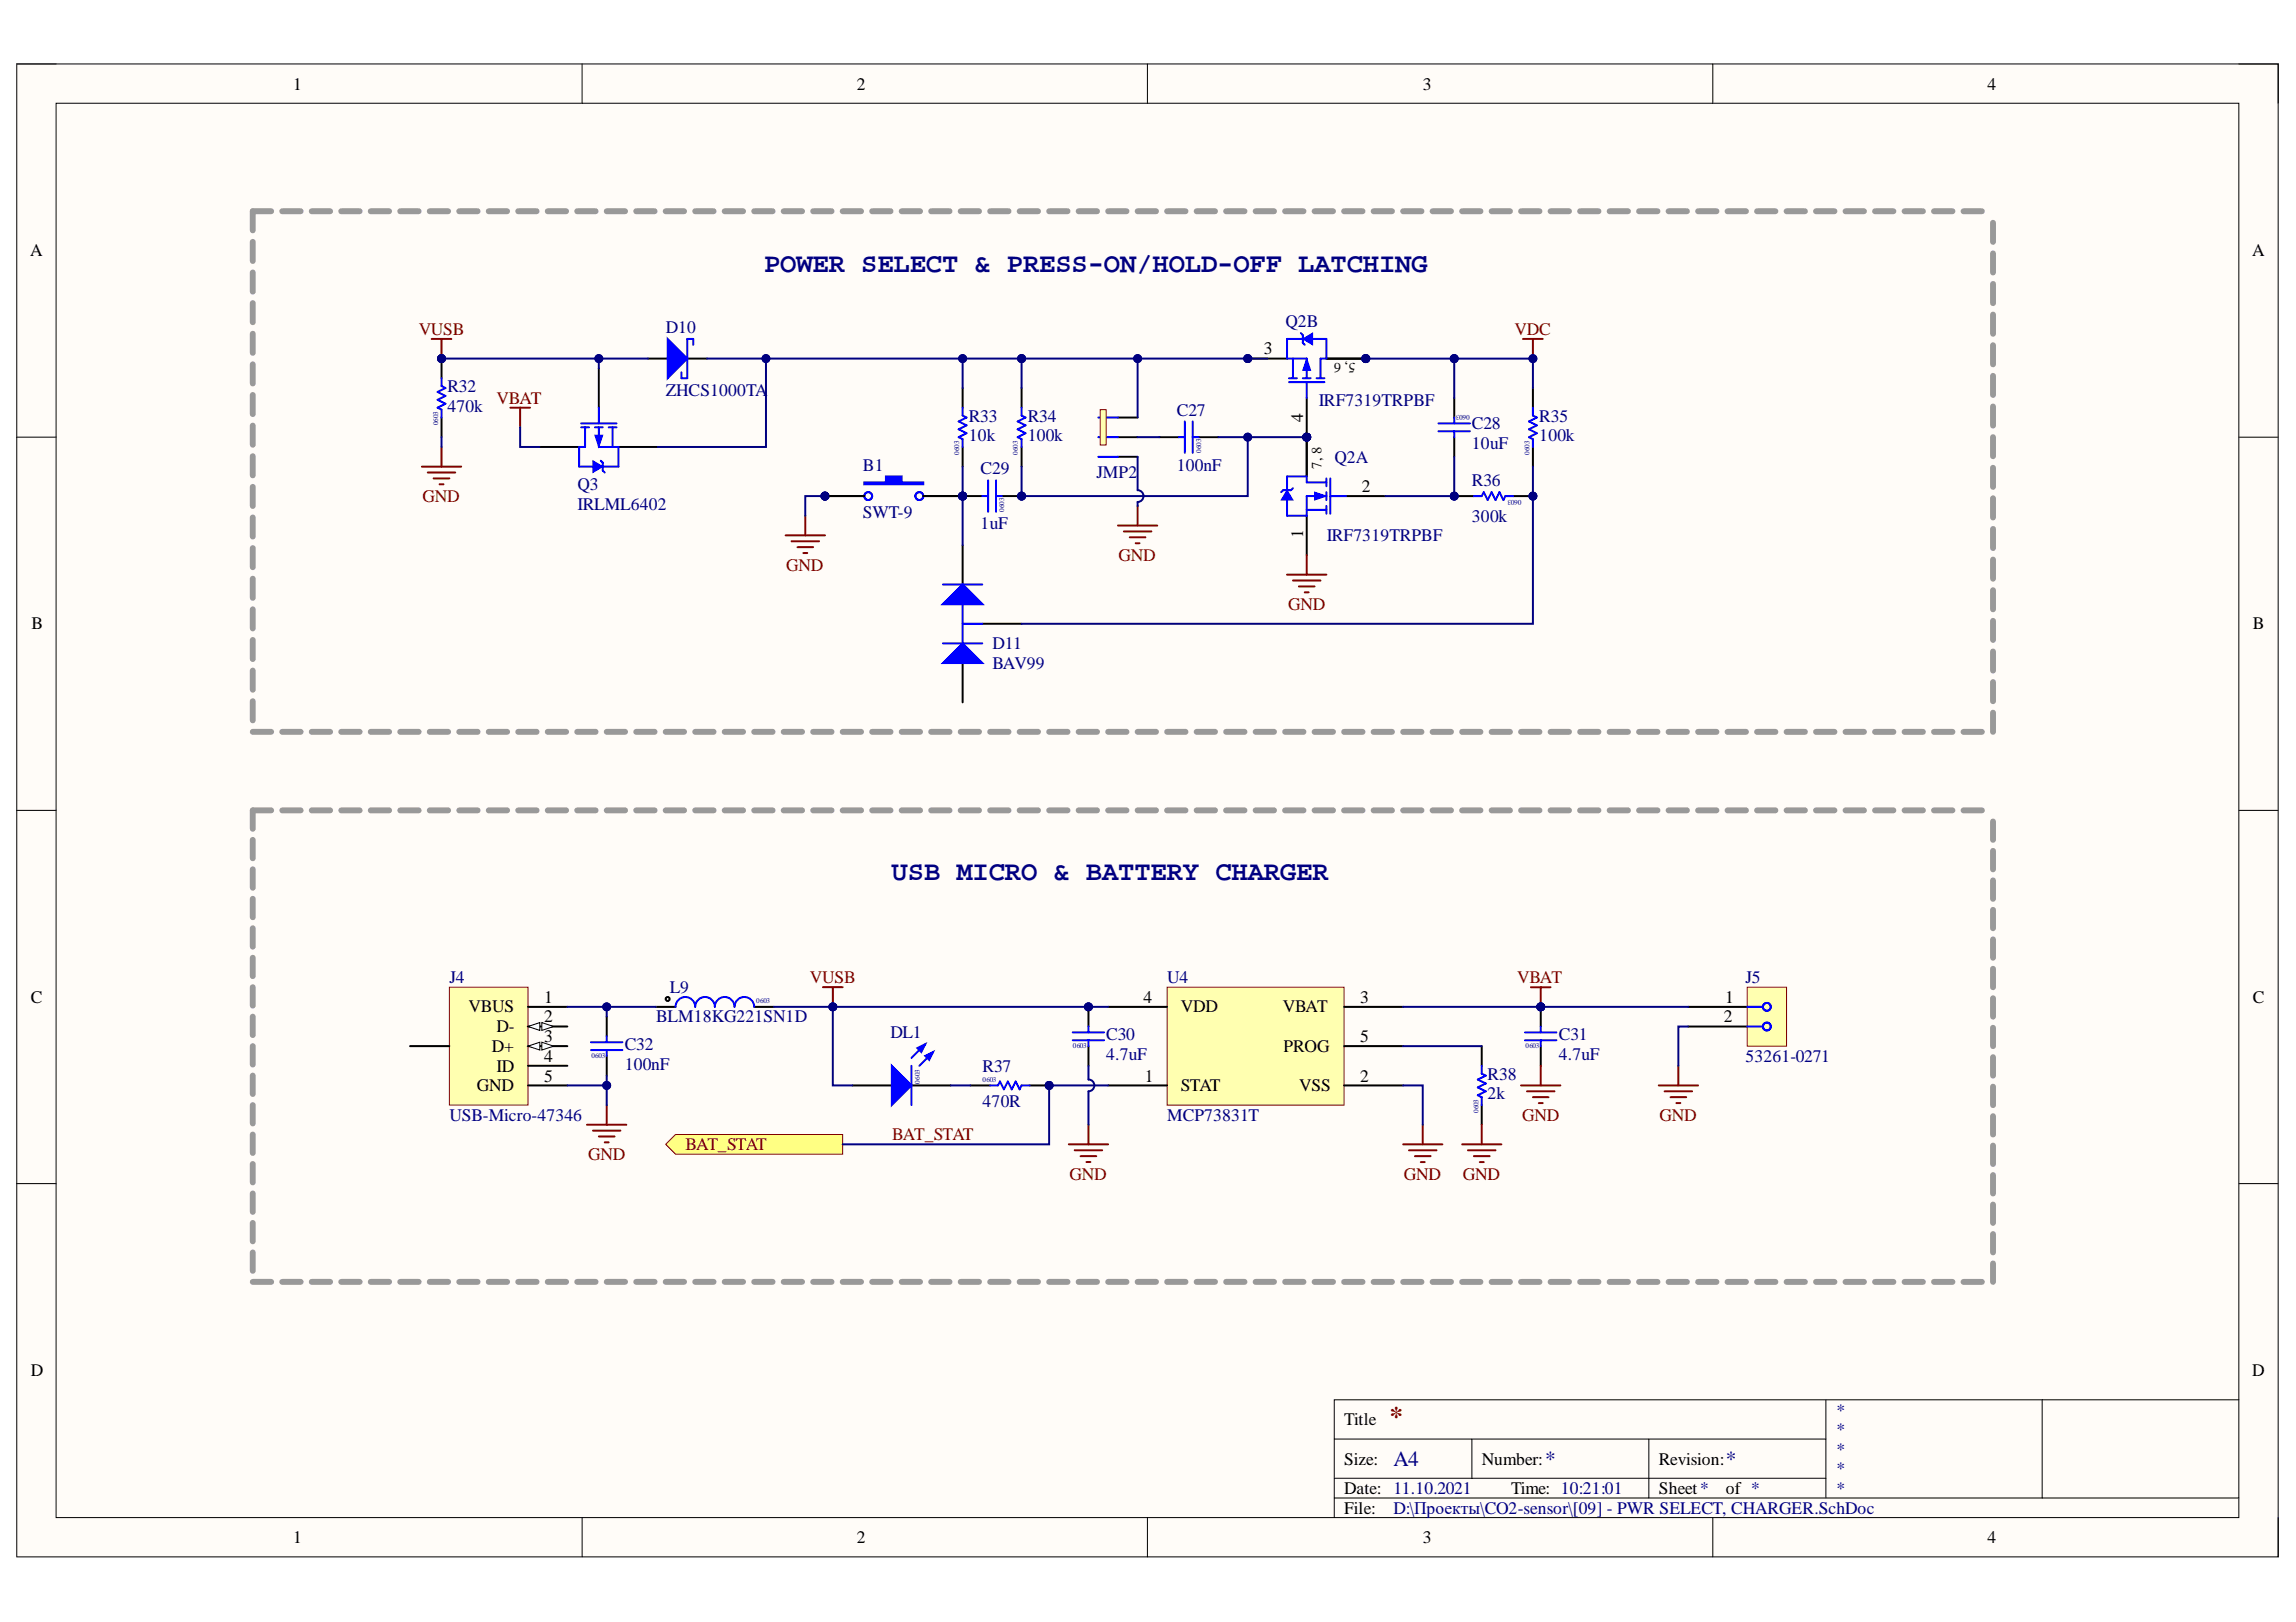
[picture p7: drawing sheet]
<svg xmlns="http://www.w3.org/2000/svg" width="297mm" height="210mm" viewBox="0 0 297 210" stroke-linecap="round" stroke-linejoin="round" font-family="sans-serif">
<defs><g id="words">
<g font-size="3.6" fill="#000080">
<text x="98.9" y="35.2">POWER SELECT &amp; PRESS-ON/HOLD-OFF LATCHING</text>
<text x="115.4" y="113.9">USB MICRO &amp; BATTERY CHARGER</text>
</g>
<text font-size="3.5" fill="#800000" x="179.8" y="184.5">*</text>
<g font-size="2.8" fill="#000080">
<text x="180.3" y="189.7">A4</text>
<text x="199.9" y="189.7">*</text>
<text x="223.3" y="189.7">*</text>
</g>
<g font-size="2.3">
<text x="37.9" y="11.6">1</text>
<text x="110.9" y="11.6">2</text>
<text x="184.1" y="11.6">3</text>
<text x="257.1" y="11.6">4</text>
<text x="3.9" y="33.2">A</text>
<text x="291.4" y="33.2">A</text>
<text x="163.5" y="45.8">3</text>
<text x="168.6" y="54.5" transform="rotate(-90 168.6 54.5)">4</text>
<text x="176.2" y="63.7">2</text>
<text x="168.6" y="69.6" transform="rotate(-90 168.6 69.6)">1</text>
<text x="4.1" y="81.4">B</text>
<text x="291.5" y="81.4">B</text>
<text x="4" y="129.7">C</text>
<text x="60.6" y="131">VBUS</text>
<text x="70.4" y="129.7">1</text>
<text x="147.9" y="129.7">4</text>
<text x="152.8" y="131">VDD</text>
<text x="166" y="131">VBAT</text>
<text x="176" y="129.7">3</text>
<text x="223.2" y="129.7">1</text>
<text x="291.5" y="129.7">C</text>
<text x="63.6" y="136.2">D+</text>
<text x="64.2" y="133.5">D-</text>
<text x="70.4" y="132.3">2</text>
<text x="70.4" y="134.8">3</text>
<text x="70.4" y="137.4">4</text>
<text x="166" y="136.2">PROG</text>
<text x="176" y="134.8">5</text>
<text x="223" y="132.3">2</text>
<text x="61.7" y="141.2">GND</text>
<text x="64.2" y="138.7">ID</text>
<text x="70.4" y="140">5</text>
<text x="148.1" y="140">1</text>
<text x="152.8" y="141.2">STAT</text>
<text x="168.1" y="141.2">VSS</text>
<text x="176" y="140">2</text>
<text x="4" y="178">D</text>
<text x="291.4" y="178">D</text>
<text x="173.9" y="184.5">Title</text>
<text x="173.9" y="189.5">Size:</text>
<text x="191.7" y="189.5">Number:</text>
<text x="214.6" y="189.5">Revision:</text>
<text x="173.9" y="193.3">Date: 11.10.2021</text>
<text x="173.9" y="195.9">File:</text>
<text x="195.5" y="193.3">Time: 10:21:01</text>
<text x="214.6" y="193.3">Sheet*</text>
<text x="223.3" y="193.3">of *</text>
<text x="37.9" y="199.7">1</text>
<text x="110.9" y="199.7">2</text>
<text x="184.1" y="199.7">3</text>
<text x="257.1" y="199.7">4</text>
</g>
<g font-size="2.3" fill="#800000">
<text x="54.2" y="43.3">VUSB</text>
<text x="195.9" y="43.3">VDC</text>
<text x="64.2" y="52.3">VBAT</text>
<text x="54.7" y="65">GND</text>
<text x="101.7" y="73.8">GND</text>
<text x="144.7" y="72.6">GND</text>
<text x="166.6" y="78.9">GND</text>
<text x="104.8" y="127.2">VUSB</text>
<text x="196.3" y="127.2">VBAT</text>
<text x="88.7" y="148.9">BAT_STAT</text>
<text x="115.4" y="147.6">BAT_STAT</text>
<text x="196.9" y="145">GND</text>
<text x="214.7" y="145">GND</text>
<text x="76.1" y="150.1">GND</text>
<text x="138.4" y="152.7">GND</text>
<text x="181.6" y="152.7">GND</text>
<text x="189.2" y="152.7">GND</text>
</g>
<g font-size="2.3" fill="#000080">
<text x="86.2" y="43">D10</text>
<text x="166.3" y="42.3">Q2B</text>
<text x="57.9" y="53.3">470k</text>
<text x="57.9" y="50.7">R32</text>
<text x="86.2" y="51.3">ZHCS1000TA</text>
<text x="152.3" y="53.8">C27</text>
<text x="170.6" y="52.5">IRF7319TRPBF</text>
<text x="125.3" y="57.1">10k</text>
<text x="125.3" y="54.5">R33</text>
<text x="133" y="57.1">100k</text>
<text x="133" y="54.5">R34</text>
<text x="172.6" y="59.9">Q2A</text>
<text x="190.4" y="58.1">10uF</text>
<text x="190.4" y="55.6">C28</text>
<text x="199.1" y="57.1">100k</text>
<text x="199.1" y="54.5">R35</text>
<text x="74.7" y="63.4">Q3</text>
<text x="74.7" y="66">IRLML6402</text>
<text x="111.6" y="60.9">B1</text>
<text x="126.9" y="61.4">C29</text>
<text x="141.8" y="61.9">JMP2</text>
<text x="152.3" y="60.9">100nF</text>
<text x="190.4" y="62.9">R36</text>
<text x="111.6" y="67">SWT-9</text>
<text x="126.9" y="68.5">1uF</text>
<text x="171.6" y="70">IRF7319TRPBF</text>
<text x="190.4" y="67.5">300k</text>
<text x="128.4" y="84">D11</text>
<text x="128.4" y="86.5">BAV99</text>
<text x="58.1" y="127.2">J4</text>
<text x="86.7" y="128.5">L9</text>
<text x="151" y="127.2">U4</text>
<text x="225.8" y="127.2">J5</text>
<text x="80.8" y="135.9">C32</text>
<text x="84.9" y="132.3">BLM18KG221SN1D</text>
<text x="115.2" y="134.3">DL1</text>
<text x="143.1" y="137.2">4.7uF</text>
<text x="143.1" y="134.6">C30</text>
<text x="201.7" y="137.2">4.7uF</text>
<text x="201.7" y="134.6">C31</text>
<text x="225.8" y="137.4">53261-0271</text>
<text x="80.8" y="138.4">100nF</text>
<text x="127.1" y="143.3">470R</text>
<text x="127.1" y="138.7">R37</text>
<text x="192.5" y="142.3">2k</text>
<text x="192.5" y="139.7">R38</text>
<text x="58.1" y="145">USB-Micro-47346</text>
<text x="151" y="145">MCP73831T</text>
<text x="237.5" y="183.2">*</text>
<text x="237.5" y="185.7">*</text>
<text x="237.5" y="188.3">*</text>
<text x="237.5" y="190.8">*</text>
<text x="180.3" y="195.9">D:\Проекты\CO2-sensor\[09] - PWR SELECT, CHARGER.SchDoc</text>
<text x="237.5" y="193.3">*</text>
</g>
<text font-size="1.9" fill="#080d02" x="175.4" y="47" transform="rotate(-180 175.4 47)">5, 6</text>
<text font-size="1.8" fill="#080d02" x="171" y="60.6" transform="rotate(-90 171 60.6)">7, 8</text>
<g font-size=".9" fill="#000080">
<text x="190.2" y="53.7" transform="rotate(-180 190.2 53.7)">0603</text>
<text x="56.7" y="55.1" transform="rotate(-90 56.7 55.1)">0603</text>
<text x="124.1" y="58.9" transform="rotate(-90 124.1 58.9)">0603</text>
<text x="131.7" y="58.9" transform="rotate(-90 131.7 58.9)">0603</text>
<text x="155.4" y="58.6" transform="rotate(-90 155.4 58.6)">0603</text>
<text x="197.9" y="58.9" transform="rotate(-90 197.9 58.9)">0603</text>
<text x="196.9" y="64.7" transform="rotate(-180 196.9 64.7)">0603</text>
<text x="129.9" y="66.2" transform="rotate(-90 129.9 66.2)">0603</text>
<text x="97.8" y="129.8">0603</text>
<text x="76.5" y="136.9">0603</text>
<text x="138.8" y="135.7">0603</text>
<text x="197.4" y="135.7">0603</text>
<text x="119" y="140.2" transform="rotate(-90 119 140.2)">0603</text>
<text x="127.1" y="140">0603</text>
<text x="191.3" y="144" transform="rotate(-90 191.3 144)">0603</text>
</g>
</g></defs>
<path d="M2.2 8.3h292.5v193.2h-292.5z" fill-rule="evenodd" fill="#fffcf8"/>
<path d="M2.2 8.3h292.5v193.2h-292.5z" fill="none" stroke="#000" stroke-width=".13"/>
<path d="M7.3 13.4h282.3v183h-282.3z" fill-rule="evenodd" fill="#fffcf8"/>
<g fill="none" stroke="#000" stroke-width=".13">
<path d="M2.2 8.3h5.1M7.3 13.4h282.3v183h-282.3zM75.3 8.3v5.1M148.4 8.3v5.1M221.6 8.3v5.1M289.6 8.3h5.1v5.1M2.2 56.6h5.1M289.6 56.6h5.1M2.2 104.9h5.1M289.6 104.9h5.1M2.2 153.2h5.1M289.6 153.2h5.1"/>
<path d="M75.3 196.4v5.1M148.4 196.4v5.1M172.6 186.2h63.6M172.6 193.9h117M172.6 191.3h63.6M190.4 186.2v5.1M213.3 186.2v7.7M221.6 196.4v5.1M236.2 181.1v12.8M264.2 181.1v12.8M289.6 181.1h-117v15.3M294.7 196.4v5.1"/>
</g>
<path d="M151 127.8h22.9v15.2h-22.9z" fill-rule="evenodd" fill="#ffffb0"/>
<path d="M151 127.8h22.9v15.2h-22.9z" fill="none" stroke="#800000" stroke-width=".13"/>
<path d="M69.8 57.8h5.1M77.5 47.7v5.1M80 57.8h5.1M143.4 130.3h7.6M173.9 130.3h7.6M173.9 135.4h7.6M143.4 140.5h7.6M173.9 140.5h7.6" fill="none" stroke="#000" stroke-width=".26"/>
<path d="M75.2 54.8h4.6M75.2 55.3h1M75.7 55.3v2.5M77 55.3h1M77.5 52.8v2M77.5 55.3v2.5h2.5M78.7 55.3h1.1M79.3 55.3v2.5" fill="none" stroke="#00f" stroke-width=".26"/>
<path d="M77 56.3h1l-.5 1.5z" fill="#00f"/>
<path d="M77 56.3h1l-.5 1.5z" fill="none" stroke="#00f" stroke-width=".13"/>
<path d="M75.7 57.8h-.8v2.6" fill="none" stroke="#00f" stroke-width=".26"/>
<path d="M76.7 59.6l1.3 .8-1.3 .7z" fill="#00f"/>
<path d="M76.7 59.6l1.3 .8-1.3 .7z" fill="none" stroke="#00f" stroke-width=".13"/>
<path d="M77.7 59.6l.3 .3v1l.2 .2M80 57.8v2.6h-2M74.9 60.4h1.8" fill="none" stroke="#00f" stroke-width=".26"/>
<path d="M110.3 140.5h5.1M117.9 140.5h5.1" fill="none" stroke="#000" stroke-width=".26"/>
<path d="M115.4 137.9l2.5 2.6-2.5 2.5z" fill="#00f"/>
<path d="M115.4 137.9l2.5 2.6-2.5 2.5zM119.7 135.1l-1.8 1.8M120.7 136.1l-1.8 1.8" fill="none" stroke="#00f" stroke-width=".26"/>
<path d="M119.7 136.7l1-.6-.5 1.1z" fill="#00f"/>
<path d="M119.7 136.7l1-.6-.5 1.1z" fill="none" stroke="#00f" stroke-width=".26"/>
<path d="M118.7 135.6l1-.5-.5 1z" fill="#00f"/>
<path d="M117.9 137.9v5.1M118.7 135.6l1-.5-.5 1z" fill="none" stroke="#00f" stroke-width=".26"/>
<circle cx="135.7" cy="140.5" r=".51" fill="#000080"/>
<circle cx="135.7" cy="140.5" r=".51" fill="none" stroke="#000080" stroke-width=".13"/>
<path d="M125.6 140.5h2.5M133.2 140.5h2.5" fill="none" stroke="#000" stroke-width=".26"/>
<circle cx="135.7" cy="140.5" r=".51" fill="#000080"/>
<circle cx="135.7" cy="140.5" r=".51" fill="none" stroke="#000080" stroke-width=".13"/>
<path d="M128.1 140.5h1l.3-.5 .5 1 .5-1 .5 1 .5-1 .5 1 .3-.5h1" fill="none" stroke="#00f" stroke-width=".26"/>
<circle cx="140.8" cy="130.3" r=".51" fill="#000080"/>
<circle cx="140.8" cy="130.3" r=".51" fill="none" stroke="#000080" stroke-width=".13"/>
<path d="M140.8 130.3v2.5M140.8 135.4v2.5" fill="none" stroke="#000" stroke-width=".26"/>
<circle cx="140.8" cy="130.3" r=".51" fill="#000080"/>
<circle cx="140.8" cy="130.3" r=".51" fill="none" stroke="#000080" stroke-width=".13"/>
<path d="M138.8 133.6h4M138.8 134.6h4M140.8 132.8v.8M140.8 134.6v.8M191.7 137.9v1l.5 .3-1 .5 1 .5-1 .5 1 .5-1 .5 .5 .3v1" fill="none" stroke="#00f" stroke-width=".26"/>
<path d="M138.3 148.1h5.1M139 148.9h3.6M139.8 149.6h2M140.6 150.4h.5M140.8 145.6v2.5M181.5 148.1h5.1M182.3 148.9h3.5M183 149.6h2.1M183.8 150.4h.5M184.1 145.6v2.5" fill="none" stroke="#800000" stroke-width=".26"/>
<path d="M191.7 135.4v2.5M191.7 143v2.6" fill="none" stroke="#000" stroke-width=".26"/>
<circle cx="199.3" cy="130.3" r=".51" fill="#000080"/>
<circle cx="199.3" cy="130.3" r=".51" fill="none" stroke="#000080" stroke-width=".13"/>
<path d="M199.3 130.3v2.5M199.3 135.4v2.5" fill="none" stroke="#000" stroke-width=".26"/>
<circle cx="199.3" cy="130.3" r=".51" fill="#000080"/>
<circle cx="199.3" cy="130.3" r=".51" fill="none" stroke="#000080" stroke-width=".13"/>
<path d="M197.3 133.6h4.1M197.3 134.6h4.1M199.3 132.8v.8M199.3 134.6v.8" fill="none" stroke="#00f" stroke-width=".26"/>
<path d="M198.1 127.8h2.5M199.3 127.8v2.5" fill="none" stroke="#800000" stroke-width=".26"/>
<circle cx="199.3" cy="130.3" r=".51" fill="#000080"/>
<circle cx="199.3" cy="130.3" r=".51" fill="none" stroke="#000080" stroke-width=".13"/>
<path d="M199.3 137.9v2.6M189.2 148.1h5M189.9 148.9h3.6M190.7 149.6h2M191.4 150.4h.6M191.7 145.6v2.5M196.8 140.5h5.1M197.6 141.2h3.5M198.3 142h2M199.1 142.8h.5" fill="none" stroke="#800000" stroke-width=".26"/>
<path d="M58.1 127.8h10.2v15.2h-10.2z" fill-rule="evenodd" fill="#ffffb0"/>
<path d="M58.1 127.8h10.2v15.2h-10.2z" fill="none" stroke="#800000" stroke-width=".13"/>
<path d="M68.3 130.3h5.1M68.3 132.8h5.1" fill="none" stroke="#000" stroke-width=".26"/>
<path d="M68.3 132.8l1.5-.5v1z" fill="#f8fcff"/>
<path d="M68.3 132.8l1.5-.5v1z" fill="none" stroke="#000" stroke-width=".13"/>
<path d="M70.1 132.3l1.5 .5-1.5 .5z" fill="#f8fcff"/>
<path d="M70.1 132.3l1.5 .5-1.5 .5z" fill="none" stroke="#000" stroke-width=".13"/>
<path d="M68.3 135.4h5.1" fill="none" stroke="#000" stroke-width=".26"/>
<path d="M68.3 135.4l1.5-.5v1z" fill="#f8fcff"/>
<path d="M68.3 135.4l1.5-.5v1z" fill="none" stroke="#000" stroke-width=".13"/>
<path d="M70.1 134.9l1.5 .5-1.5 .5z" fill="#f8fcff"/>
<path d="M70.1 134.9l1.5 .5-1.5 .5z" fill="none" stroke="#000" stroke-width=".13"/>
<g fill="none" stroke="#000" stroke-width=".26">
<path d="M53 135.4h5.1M68.3 137.9h5.1M78.5 131.6v2.5M78.5 136.7v2.5M84.8 130.3h2.6M97.6 130.3h2.5M68.3 140.5h5.1"/>
<circle cx="86.4" cy="129.3" r=".26"/>
</g>
<path d="M76.5 134.9h4M76.5 135.9h4M78.5 134.1v.8M78.5 135.9v.8M87.4 130.3a1.27 1.27 0 0 1 1.3-1.3 1.27 1.27 0 0 1 1.2 1.3 1.27 1.27 0 0 1 1.3-1.3 1.27 1.27 0 0 1 1.3 1.3 1.27 1.27 0 0 1 1.3-1.3 1.27 1.27 0 0 1 1.2 1.3 1.27 1.27 0 0 1 1.3-1.3 1.27 1.27 0 0 1 1.3 1.3" fill="none" stroke="#00f" stroke-width=".26"/>
<path d="M106.5 127.8h2.5M107.7 127.8v2.5" fill="none" stroke="#800000" stroke-width=".26"/>
<circle cx="107.7" cy="130.3" r=".51" fill="#000080"/>
<circle cx="107.7" cy="130.3" r=".51" fill="none" stroke="#000080" stroke-width=".13"/>
<path d="M55.8 43.9h2.6M57.1 43.9v2.5M217.1 137.9v2.6M75.9 145.6h5.1M76.7 146.3h3.6M77.5 147.1h2M78.2 147.8h.5M78.5 143v2.6M214.6 140.5h5.1M215.4 141.2h3.5M216.1 142h2.1M216.9 142.8h.5" fill="none" stroke="#800000" stroke-width=".26"/>
<g fill="none" stroke="#999" stroke-width=".77">
<path d="M32.7 108.7v2.4M32.7 112.5v2.4M32.7 116.3v2.4M35.1 104.9h-2.4v2.4M36.5 104.9h2.4M40.3 104.9h2.4M44.1 104.9h2.4M48 104.9h2.3M51.8 104.9h2.4M55.6 104.9h2.4M59.4 104.9h2.4M63.2 104.9h2.4"/>
<path d="M67 104.9h2.4M70.9 104.9h2.3M74.7 104.9h2.4M78.5 104.9h2.4M82.3 104.9h2.4M86.1 104.9h2.4M89.9 104.9h2.4M93.8 104.9h2.3M97.6 104.9h2.4M101.4 104.9h2.4M105.2 104.9h2.4M109 104.9h2.4"/>
<path d="M112.8 104.9h2.4M116.6 104.9h2.4M120.5 104.9h2.3M124.3 104.9h2.4M128.1 104.9h2.4M131.9 104.9h2.4M135.7 104.9h2.4M139.5 104.9h2.4M143.4 104.9h2.3M147.2 104.9h2.4M151 104.9h2.4M154.8 104.9h2.4"/>
<path d="M158.6 104.9h2.4M162.4 104.9h2.4M166.3 104.9h2.3M170.1 104.9h2.4M173.9 104.9h2.4M177.7 104.9h2.4M181.5 104.9h2.4M185.3 104.9h2.4M189.2 104.9h2.3M193 104.9h2.4M196.8 104.9h2.4M200.6 104.9h2.4"/>
<path d="M204.4 104.9h2.4M208.2 104.9h2.4M212 104.9h2.4M215.9 104.9h2.3M219.7 104.9h2.4M223.5 104.9h2.4M227.3 104.9h2.4M231.1 104.9h2.4M234.9 104.9h2.4M238.8 104.9h2.3M242.6 104.9h2.4M246.4 104.9h2.4"/>
<path d="M250.2 104.9h2.4M254 104.9h2.4M257.8 106.3v2.4M257.8 110.1v2.4M257.8 113.9v2.4M257.8 117.7v2.4M32.7 120.1v2.4M32.7 123.9v2.4M32.7 127.8v2.3M32.7 131.6v2.3M32.7 135.4v2.4M32.7 139.2v2.4"/>
<path d="M257.8 121.6v2.3M257.8 125.4v2.4M257.8 129.2v2.4M257.8 133v2.4M257.8 136.8v2.4M32.7 143v2.4M32.7 146.8v2.4M32.7 150.6v2.4M32.7 154.4v2.4M32.7 158.3v2.3M257.8 140.6v2.4M257.8 144.4v2.4"/>
<path d="M257.8 148.2v2.4M257.8 152.1v2.4M257.8 155.9v2.4M257.8 159.7v2.4M32.7 162.1v2.4M32.7 165.9h2.4M36.5 165.9h2.4M40.3 165.9h2.4M44.1 165.9h2.4M48 165.9h2.3M51.8 165.9h2.4M55.6 165.9h2.4"/>
<path d="M59.4 165.9h2.4M63.2 165.9h2.4M67 165.9h2.4M70.9 165.9h2.3M74.7 165.9h2.4M78.5 165.9h2.4M82.3 165.9h2.4M86.1 165.9h2.4M89.9 165.9h2.4M93.8 165.9h2.3M97.6 165.9h2.4M101.4 165.9h2.4"/>
<path d="M105.2 165.9h2.4M109 165.9h2.4M112.8 165.9h2.4M116.6 165.9h2.4M120.5 165.9h2.3M124.3 165.9h2.4M128.1 165.9h2.4M131.9 165.9h2.4M135.7 165.9h2.4M139.5 165.9h2.4M143.4 165.9h2.3M147.2 165.9h2.4"/>
<path d="M151 165.9h2.4M154.8 165.9h2.4M158.6 165.9h2.4M162.4 165.9h2.4M166.3 165.9h2.3M170.1 165.9h2.4M173.9 165.9h2.4M177.7 165.9h2.4M181.5 165.9h2.4M185.3 165.9h2.4M189.2 165.9h2.3M193 165.9h2.4"/>
<path d="M196.8 165.9h2.4M200.6 165.9h2.4M204.4 165.9h2.4M208.2 165.9h2.4M212 165.9h2.4M215.9 165.9h2.3M219.7 165.9h2.4M223.5 165.9h2.4M227.3 165.9h2.4M231.1 165.9h2.4M234.9 165.9h2.4M238.8 165.9h2.3"/>
<path d="M242.6 165.9h2.4M246.4 165.9h2.4M250.2 165.9h2.4M254 165.9h2.4M257.8 163.5v2.4"/>
</g>
<circle cx="57.1" cy="46.4" r=".51" fill="#000080"/>
<circle cx="57.1" cy="46.4" r=".51" fill="none" stroke="#000080" stroke-width=".13"/>
<path d="M150 56.6h2.5M155.1 56.6h2.5" fill="none" stroke="#000" stroke-width=".26"/>
<path d="M152.5 56.6h.8M153.3 54.5v4.1M154.3 54.5v4.1M154.3 56.6h.8" fill="none" stroke="#00f" stroke-width=".26"/>
<circle cx="169.1" cy="56.6" r=".51" fill="#000080"/>
<circle cx="169.1" cy="56.6" r=".51" fill="none" stroke="#000080" stroke-width=".13"/>
<circle cx="169.1" cy="56.6" r=".51" fill="#000080"/>
<circle cx="169.1" cy="56.6" r=".51" fill="none" stroke="#000080" stroke-width=".13"/>
<path d="M169.1 56.6v5.1" fill="none" stroke="#000" stroke-width=".26"/>
<circle cx="169.1" cy="56.6" r=".51" fill="#000080"/>
<circle cx="169.1" cy="56.6" r=".51" fill="none" stroke="#000080" stroke-width=".13"/>
<path d="M169.1 56.6v5.1M169.1 66.7v5.1M174.1 64.2h5.1" fill="none" stroke="#000" stroke-width=".26"/>
<path d="M166.5 61.7v1.7M169.1 61.7v.7h2.5M169.1 66h2.5M171.6 64.2h-2.5v2.5h-2.6v-2M171.6 61.9v1M171.6 63.7v1M171.6 65.5v1M172.1 61.9v4.6M172.1 64.2h2" fill="none" stroke="#00f" stroke-width=".26"/>
<circle cx="169.1" cy="56.6" r=".51" fill="#000080"/>
<circle cx="169.1" cy="56.6" r=".51" fill="none" stroke="#000080" stroke-width=".13"/>
<path d="M166.5 61.7h2.6" fill="none" stroke="#00f" stroke-width=".26"/>
<path d="M170.1 63.7l1.5 .5-1.5 .5z" fill="#00f"/>
<path d="M170.1 63.7l1.5 .5-1.5 .5z" fill="none" stroke="#00f" stroke-width=".13"/>
<path d="M166.5 63.4l.8 1.3h-1.6z" fill="#00f"/>
<path d="M166.5 63.4l.8 1.3h-1.6z" fill="none" stroke="#00f" stroke-width=".13"/>
<path d="M167.3 63.2l-.3 .2h-1l-.3 .3" fill="none" stroke="#00f" stroke-width=".26"/>
<circle cx="176.7" cy="46.4" r=".51" fill="#000080"/>
<circle cx="176.7" cy="46.4" r=".51" fill="none" stroke="#000080" stroke-width=".13"/>
<circle cx="169.1" cy="56.6" r=".51" fill="#000080"/>
<circle cx="169.1" cy="56.6" r=".51" fill="none" stroke="#000080" stroke-width=".13"/>
<circle cx="161.4" cy="46.4" r=".51" fill="#000080"/>
<circle cx="161.4" cy="46.4" r=".51" fill="none" stroke="#000080" stroke-width=".13"/>
<circle cx="176.7" cy="46.4" r=".51" fill="#000080"/>
<circle cx="176.7" cy="46.4" r=".51" fill="none" stroke="#000080" stroke-width=".13"/>
<path d="M171.6 46.4h5.1" fill="none" stroke="#000" stroke-width=".26"/>
<circle cx="176.7" cy="46.4" r=".51" fill="#000080"/>
<circle cx="176.7" cy="46.4" r=".51" fill="none" stroke="#000080" stroke-width=".13"/>
<path d="M169.1 51.5v5.1" fill="none" stroke="#000" stroke-width=".26"/>
<circle cx="169.1" cy="56.6" r=".51" fill="#000080"/>
<circle cx="169.1" cy="56.6" r=".51" fill="none" stroke="#000080" stroke-width=".13"/>
<path d="M161.4 46.4h5.1" fill="none" stroke="#000" stroke-width=".26"/>
<circle cx="161.4" cy="46.4" r=".51" fill="#000080"/>
<circle cx="161.4" cy="46.4" r=".51" fill="none" stroke="#000080" stroke-width=".13"/>
<path d="M166.5 46.4h2.6v2.5M166.8 49.5h4.5M166.8 48.9h1M167.3 46.4v2.5M168.5 48.9h1.1M169.1 49.5v2M170.3 48.9h1M170.8 46.4v2.5" fill="none" stroke="#00f" stroke-width=".26"/>
<path d="M169.1 46.4l.5 1.5h-1.1z" fill="#00f"/>
<path d="M169.1 46.4l.5 1.5h-1.1z" fill="none" stroke="#00f" stroke-width=".13"/>
<path d="M166.5 43.9v2.5M170.8 46.4h.8" fill="none" stroke="#00f" stroke-width=".26"/>
<path d="M168.5 43.9l1.3-.8v1.5z" fill="#00f"/>
<path d="M168.5 43.9l1.3-.8v1.5z" fill="none" stroke="#00f" stroke-width=".13"/>
<path d="M166.5 43.9h2M168.3 43.1l.2 .3v1l.3 .2M169.8 43.9h1.8" fill="none" stroke="#00f" stroke-width=".26"/>
<path d="M171.6 46.4h5.1" fill="none" stroke="#000" stroke-width=".26"/>
<circle cx="176.7" cy="46.4" r=".51" fill="#000080"/>
<circle cx="176.7" cy="46.4" r=".51" fill="none" stroke="#000080" stroke-width=".13"/>
<path d="M124.5 52.8v1l.5 .2-1 .5 1 .5-1 .6 1 .5-1 .5 .5 .2v1M132.2 52.8v1l.5 .2-1 .5 1 .5-1 .6 1 .5-1 .5 .5 .2v1M171.6 43.9v2.5" fill="none" stroke="#00f" stroke-width=".26"/>
<path d="M124.5 50.2v2.6M124.5 57.8v2.6M132.2 50.2v2.6M132.2 57.8v2.6" fill="none" stroke="#000" stroke-width=".26"/>
<circle cx="132.2" cy="64.2" r=".51" fill="#000080"/>
<circle cx="132.2" cy="64.2" r=".51" fill="none" stroke="#000080" stroke-width=".13"/>
<circle cx="124.5" cy="64.2" r=".51" fill="#000080"/>
<circle cx="124.5" cy="64.2" r=".51" fill="none" stroke="#000080" stroke-width=".13"/>
<path d="M129.6 64.2h2.6" fill="none" stroke="#000" stroke-width=".26"/>
<circle cx="132.2" cy="64.2" r=".51" fill="#000080"/>
<circle cx="132.2" cy="64.2" r=".51" fill="none" stroke="#000080" stroke-width=".13"/>
<path d="M124.5 64.2h2.6" fill="none" stroke="#000" stroke-width=".26"/>
<circle cx="124.5" cy="64.2" r=".51" fill="#000080"/>
<circle cx="124.5" cy="64.2" r=".51" fill="none" stroke="#000080" stroke-width=".13"/>
<path d="M186.1 55.8h4.1M186.1 54.8h4.1M188.1 54v.8M188.1 55.8v.8M198.3 52.8v1l.5 .2-1 .5 1 .5-1 .6 1 .5-1 .5 .5 .2v1M127.1 64.2h.7M127.8 62.2v4M128.9 62.2v4M128.9 64.2h.7" fill="none" stroke="#00f" stroke-width=".26"/>
<path d="M188.1 51.5v2.5M188.1 56.6v2.5M198.3 50.2v2.6M198.3 57.8v2.6" fill="none" stroke="#000" stroke-width=".26"/>
<circle cx="198.3" cy="64.2" r=".51" fill="#000080"/>
<circle cx="198.3" cy="64.2" r=".51" fill="none" stroke="#000080" stroke-width=".13"/>
<circle cx="188.1" cy="64.2" r=".51" fill="#000080"/>
<circle cx="188.1" cy="64.2" r=".51" fill="none" stroke="#000080" stroke-width=".13"/>
<path d="M195.8 64.2h2.5" fill="none" stroke="#000" stroke-width=".26"/>
<circle cx="198.3" cy="64.2" r=".51" fill="#000080"/>
<circle cx="198.3" cy="64.2" r=".51" fill="none" stroke="#000080" stroke-width=".13"/>
<path d="M188.1 64.2h2.6" fill="none" stroke="#000" stroke-width=".26"/>
<circle cx="188.1" cy="64.2" r=".51" fill="#000080"/>
<circle cx="188.1" cy="64.2" r=".51" fill="none" stroke="#000080" stroke-width=".13"/>
<path d="M190.7 64.2h1l.3-.5 .5 1 .5-1 .5 1 .5-1 .5 1 .2-.5h1.1" fill="none" stroke="#00f" stroke-width=".26"/>
<path d="M124.5 85.8v5.1M127.1 80.7h5.1" fill="none" stroke="#000" stroke-width=".26"/>
<path d="M122 85.8l2.5-2.5 2.6 2.5z" fill="#00f"/>
<path d="M122 85.8l2.5-2.5 2.6 2.5z" fill="none" stroke="#00f" stroke-width=".26"/>
<path d="M124.5 70.6v5" fill="none" stroke="#000" stroke-width=".26"/>
<path d="M122 78.2l2.5-2.6 2.6 2.6z" fill="#00f"/>
<path d="M122 78.2l2.5-2.6 2.6 2.6z" fill="none" stroke="#00f" stroke-width=".26"/>
<path d="M122 78.2l2.5-2.6 2.6 2.6z" fill="#00f"/>
<path d="M122 78.2l2.5-2.6 2.6 2.6zM122 75.6h5.1M124.5 78.2v5.1M122 83.3h5.1M124.5 80.7h2.6" fill="none" stroke="#00f" stroke-width=".26"/>
<path d="M197 43.9h2.6M198.3 43.9v2.5M101.6 69.3h5.1M102.4 70h3.6M103.2 70.8h2M103.9 71.6h.5M104.2 66.7v2.6M166.5 74.4h5.1M167.3 75.1h3.5M168 75.9h2.1M168.8 76.7h.5M169.1 71.8v2.6" fill="none" stroke="#800000" stroke-width=".26"/>
<circle cx="198.3" cy="46.4" r=".51" fill="#000080"/>
<circle cx="198.3" cy="46.4" r=".51" fill="none" stroke="#000080" stroke-width=".13"/>
<path d="M83.8 46.4h2.6M88.9 46.4h2.6" fill="none" stroke="#000" stroke-width=".26"/>
<path d="M86.4 43.9l2.5 2.5-2.5 2.5z" fill="#00f"/>
<path d="M86.4 43.9l2.5 2.5-2.5 2.5zM89.7 44.6v-.7h-.8v5h-.7v-.7" fill="none" stroke="#00f" stroke-width=".26"/>
<circle cx="57.1" cy="46.4" r=".51" fill="#000080"/>
<circle cx="57.1" cy="46.4" r=".51" fill="none" stroke="#000080" stroke-width=".13"/>
<path d="M57.1 46.4v2.5M57.1 54v2.6" fill="none" stroke="#000" stroke-width=".26"/>
<circle cx="57.1" cy="46.4" r=".51" fill="#000080"/>
<circle cx="57.1" cy="46.4" r=".51" fill="none" stroke="#000080" stroke-width=".13"/>
<path d="M57.1 48.9v1.1l.5 .2-1 .5 1 .5-1 .5 1 .5-1 .6 .5 .2v1M142.1 54h2.5M142.1 59.1h2.5M142.1 56.6h2.5" fill="none" stroke="#00f" stroke-width=".26"/>
<path d="M57.1 57.8v2.6M66 52.8h2.6M67.3 52.8v2.5M54.6 60.4h5.1M55.3 61.1h3.6M56.1 61.9h2M56.9 62.7h.5" fill="none" stroke="#800000" stroke-width=".26"/>
<g fill="none" stroke="#999" stroke-width=".77">
<path d="M32.7 31.3v2.5M32.7 35.3v2.4M32.7 39.2v2.5M35.1 27.3h-2.4v2.5M36.5 27.3h2.4M40.3 27.3h2.4M44.1 27.3h2.4M48 27.3h2.3M51.8 27.3h2.4M55.6 27.3h2.4M59.4 27.3h2.4M63.2 27.3h2.4"/>
<path d="M67 27.3h2.4M70.9 27.3h2.3M74.7 27.3h2.4M78.5 27.3h2.4M82.3 27.3h2.4M86.1 27.3h2.4M89.9 27.3h2.4M93.8 27.3h2.3M97.6 27.3h2.4M101.4 27.3h2.4M105.2 27.3h2.4M109 27.3h2.4"/>
<path d="M112.8 27.3h2.4M116.6 27.3h2.4M120.5 27.3h2.3M124.3 27.3h2.4M128.1 27.3h2.4M131.9 27.3h2.4M135.7 27.3h2.4M139.5 27.3h2.4M143.4 27.3h2.3M147.2 27.3h2.4M151 27.3h2.4M154.8 27.3h2.4"/>
<path d="M158.6 27.3h2.4M162.4 27.3h2.4M166.3 27.3h2.3M170.1 27.3h2.4M173.9 27.3h2.4M177.7 27.3h2.4M181.5 27.3h2.4M185.3 27.3h2.4M189.2 27.3h2.3M193 27.3h2.4M196.8 27.3h2.4M200.6 27.3h2.4"/>
<path d="M204.4 27.3h2.4M208.2 27.3h2.4M212 27.3h2.4M215.9 27.3h2.3M219.7 27.3h2.4M223.5 27.3h2.4M227.3 27.3h2.4M231.1 27.3h2.4M234.9 27.3h2.4M238.8 27.3h2.3M242.6 27.3h2.4M246.4 27.3h2.4"/>
<path d="M250.2 27.3h2.4M254 27.3h2.4M257.8 28.8v2.5M257.8 32.8v2.5M257.8 36.7v2.5M32.7 43.2v2.5M32.7 47.1v2.5M32.7 51.1v2.5M32.7 55.1v2.5M32.7 59v2.5M257.8 40.7v2.5M257.8 44.7v2.4"/>
<path d="M257.8 48.6v2.5M257.8 52.6v2.5M257.8 56.6v2.4M32.7 63v2.5M32.7 67v2.4M32.7 70.9v2.5M32.7 74.9v2.5M32.7 78.9v2.4M257.8 60.5v2.5M257.8 64.5v2.5M257.8 68.5v2.4M257.8 72.4v2.5"/>
<path d="M257.8 76.4v2.5M32.7 82.8v2.5M32.7 86.8v2.5M32.7 90.7v2.5M32.7 94.7h2.4M36.5 94.7h2.4M40.3 94.7h2.4M44.1 94.7h2.4M48 94.7h2.3M51.8 94.7h2.4M55.6 94.7h2.4M59.4 94.7h2.4"/>
<path d="M63.2 94.7h2.4M67 94.7h2.4M70.9 94.7h2.3M74.7 94.7h2.4M78.5 94.7h2.4M82.3 94.7h2.4M86.1 94.7h2.4M89.9 94.7h2.4M93.8 94.7h2.3M97.6 94.7h2.4M101.4 94.7h2.4M105.2 94.7h2.4"/>
<path d="M109 94.7h2.4M112.8 94.7h2.4M116.6 94.7h2.4M120.5 94.7h2.3M124.3 94.7h2.4M128.1 94.7h2.4M131.9 94.7h2.4M135.7 94.7h2.4M139.5 94.7h2.4M143.4 94.7h2.3M147.2 94.7h2.4M151 94.7h2.4"/>
<path d="M154.8 94.7h2.4M158.6 94.7h2.4M162.4 94.7h2.4M166.3 94.7h2.3M170.1 94.7h2.4M173.9 94.7h2.4M177.7 94.7h2.4M181.5 94.7h2.4M185.3 94.7h2.4M189.2 94.7h2.3M193 94.7h2.4M196.8 94.7h2.4"/>
<path d="M200.6 94.7h2.4M204.4 94.7h2.4M208.2 94.7h2.4M212 94.7h2.4M215.9 94.7h2.3M219.7 94.7h2.4M223.5 94.7h2.4M227.3 94.7h2.4M231.1 94.7h2.4M234.9 94.7h2.4M238.8 94.7h2.3M242.6 94.7h2.4"/>
<path d="M246.4 94.7h2.4M250.2 94.7h2.4M254 94.7h2.4M257.8 80.3v2.5M257.8 84.3v2.5M257.8 88.3v2.4M257.8 92.2v2.5"/>
</g>
<path d="M144.6 54h2.6M144.6 59.1h2.6M144.6 56.6h2.6" fill="none" stroke="#000" stroke-width=".26"/>
<path d="M142.3 53h.8v4.6h-.8z" fill-rule="evenodd" fill="#ffffb0"/>
<path d="M142.3 53h.8v4.6h-.8z" fill="none" stroke="#800000" stroke-width=".13"/>
<path d="M144.6 68h5.1M145.4 68.8h3.6M146.2 69.5h2M146.9 70.3h.5M147.2 65.5v2.5" fill="none" stroke="#800000" stroke-width=".26"/>
<path d="M86.1 148.1l1.3-1.3h21.6v2.6h-21.6z" fill-rule="evenodd" fill="#ffff80"/>
<path d="M86.1 148.1l1.3-1.3h21.6v2.6h-21.6z" fill="none" stroke="#800000" stroke-width=".13"/>
<path d="M218.4 130.3h7.6M218.4 132.8h7.6" fill="none" stroke="#000" stroke-width=".26"/>
<path d="M226 127.8h5.1v7.6h-5.1z" fill-rule="evenodd" fill="#ffffb0"/>
<path d="M226 127.8h5.1v7.6h-5.1z" fill="none" stroke="#800000" stroke-width=".13"/>
<g fill="none" stroke="#00f" stroke-width=".26">
<path d="M226 130.3h2.1M226 132.8h2.1"/>
<circle cx="228.6" cy="130.3" r=".51"/>
<circle cx="228.6" cy="132.8" r=".51"/>
</g>
<circle cx="132.2" cy="46.4" r=".51" fill="#000080"/>
<circle cx="132.2" cy="46.4" r=".51" fill="none" stroke="#000080" stroke-width=".13"/>
<circle cx="188.1" cy="46.4" r=".51" fill="#000080"/>
<circle cx="188.1" cy="46.4" r=".51" fill="none" stroke="#000080" stroke-width=".13"/>
<path d="M147.2 46.4v7.6" fill="none" stroke="#000080" stroke-width=".26"/>
<circle cx="147.2" cy="46.4" r=".51" fill="#000080"/>
<circle cx="147.2" cy="46.4" r=".51" fill="none" stroke="#000080" stroke-width=".13"/>
<path d="M57.1 46.4h26.7" fill="none" stroke="#000080" stroke-width=".26"/>
<circle cx="57.1" cy="46.4" r=".51" fill="#000080"/>
<circle cx="57.1" cy="46.4" r=".51" fill="none" stroke="#000080" stroke-width=".13"/>
<circle cx="77.5" cy="46.4" r=".51" fill="#000080"/>
<circle cx="77.5" cy="46.4" r=".51" fill="none" stroke="#000080" stroke-width=".13"/>
<path d="M67.3 55.3v2.5h2.5M73.4 140.5h5.1" fill="none" stroke="#000080" stroke-width=".26"/>
<circle cx="78.5" cy="140.5" r=".51" fill="#000080"/>
<circle cx="78.5" cy="140.5" r=".51" fill="none" stroke="#000080" stroke-width=".13"/>
<path d="M73.4 130.3h11.4" fill="none" stroke="#000080" stroke-width=".26"/>
<circle cx="78.5" cy="130.3" r=".51" fill="#000080"/>
<circle cx="78.5" cy="130.3" r=".51" fill="none" stroke="#000080" stroke-width=".13"/>
<path d="M91.5 46.4h7.6v11.4h-14" fill="none" stroke="#000080" stroke-width=".26"/>
<circle cx="99.1" cy="46.4" r=".51" fill="#000080"/>
<circle cx="99.1" cy="46.4" r=".51" fill="none" stroke="#000080" stroke-width=".13"/>
<path d="M99.1 46.4h64.9" fill="none" stroke="#000080" stroke-width=".26"/>
<circle cx="161.4" cy="46.4" r=".51" fill="#000080"/>
<circle cx="161.4" cy="46.4" r=".51" fill="none" stroke="#000080" stroke-width=".13"/>
<circle cx="147.2" cy="46.4" r=".51" fill="#000080"/>
<circle cx="147.2" cy="46.4" r=".51" fill="none" stroke="#000080" stroke-width=".13"/>
<circle cx="132.2" cy="46.4" r=".51" fill="#000080"/>
<circle cx="132.2" cy="46.4" r=".51" fill="none" stroke="#000080" stroke-width=".13"/>
<circle cx="124.5" cy="46.4" r=".51" fill="#000080"/>
<circle cx="124.5" cy="46.4" r=".51" fill="none" stroke="#000080" stroke-width=".13"/>
<circle cx="99.1" cy="46.4" r=".51" fill="#000080"/>
<circle cx="99.1" cy="46.4" r=".51" fill="none" stroke="#000080" stroke-width=".13"/>
<path d="M100.1 130.3h7.6v10.2h2.6" fill="none" stroke="#000080" stroke-width=".26"/>
<circle cx="107.7" cy="130.3" r=".51" fill="#000080"/>
<circle cx="107.7" cy="130.3" r=".51" fill="none" stroke="#000080" stroke-width=".13"/>
<path d="M106.7 64.2h-2.5v2.5" fill="none" stroke="#000080" stroke-width=".26"/>
<circle cx="106.7" cy="64.2" r=".51" fill="#000080"/>
<circle cx="106.7" cy="64.2" r=".51" fill="none" stroke="#000080" stroke-width=".13"/>
<path d="M107.7 130.3h35.7" fill="none" stroke="#000080" stroke-width=".26"/>
<circle cx="107.7" cy="130.3" r=".51" fill="#000080"/>
<circle cx="107.7" cy="130.3" r=".51" fill="none" stroke="#000080" stroke-width=".13"/>
<circle cx="140.8" cy="130.3" r=".51" fill="#000080"/>
<circle cx="140.8" cy="130.3" r=".51" fill="none" stroke="#000080" stroke-width=".13"/>
<path d="M143.4 140.5h-7.7v7.6h-26.7" fill="none" stroke="#000080" stroke-width=".26"/>
<circle cx="135.7" cy="140.5" r=".51" fill="#000080"/>
<circle cx="135.7" cy="140.5" r=".51" fill="none" stroke="#000080" stroke-width=".13"/>
<path d="M198.3 60.4v20.3h-66.1M123 140.5h2.6" fill="none" stroke="#000080" stroke-width=".26"/>
<circle cx="198.3" cy="64.2" r=".51" fill="#000080"/>
<circle cx="198.3" cy="64.2" r=".51" fill="none" stroke="#000080" stroke-width=".13"/>
<path d="M161.4 56.6v7.6h-29.2v-3.8" fill="none" stroke="#000080" stroke-width=".26"/>
<circle cx="132.2" cy="64.2" r=".51" fill="#000080"/>
<circle cx="132.2" cy="64.2" r=".51" fill="none" stroke="#000080" stroke-width=".13"/>
<circle cx="161.4" cy="56.6" r=".51" fill="#000080"/>
<circle cx="161.4" cy="56.6" r=".51" fill="none" stroke="#000080" stroke-width=".13"/>
<path d="M147.2 56.6h2.8M157.6 56.6h11.5" fill="none" stroke="#000080" stroke-width=".26"/>
<circle cx="169.1" cy="56.6" r=".51" fill="#000080"/>
<circle cx="169.1" cy="56.6" r=".51" fill="none" stroke="#000080" stroke-width=".13"/>
<circle cx="161.4" cy="56.6" r=".51" fill="#000080"/>
<circle cx="161.4" cy="56.6" r=".51" fill="none" stroke="#000080" stroke-width=".13"/>
<path d="M176.7 46.4h11.4" fill="none" stroke="#000080" stroke-width=".26"/>
<circle cx="176.7" cy="46.4" r=".51" fill="#000080"/>
<circle cx="176.7" cy="46.4" r=".51" fill="none" stroke="#000080" stroke-width=".13"/>
<circle cx="188.1" cy="46.4" r=".51" fill="#000080"/>
<circle cx="188.1" cy="46.4" r=".51" fill="none" stroke="#000080" stroke-width=".13"/>
<path d="M188.1 59.1v5.1h-8.9" fill="none" stroke="#000080" stroke-width=".26"/>
<circle cx="188.1" cy="64.2" r=".51" fill="#000080"/>
<circle cx="188.1" cy="64.2" r=".51" fill="none" stroke="#000080" stroke-width=".13"/>
<path d="M181.5 135.4h10.2M181.5 130.3h17.8M181.5 140.5h2.6v5.1" fill="none" stroke="#000080" stroke-width=".26"/>
<circle cx="199.3" cy="130.3" r=".51" fill="#000080"/>
<circle cx="199.3" cy="130.3" r=".51" fill="none" stroke="#000080" stroke-width=".13"/>
<path d="M198.3 50.2v-3.8h-10.2v5.1" fill="none" stroke="#000080" stroke-width=".26"/>
<circle cx="188.1" cy="46.4" r=".51" fill="#000080"/>
<circle cx="188.1" cy="46.4" r=".51" fill="none" stroke="#000080" stroke-width=".13"/>
<circle cx="198.3" cy="46.4" r=".51" fill="#000080"/>
<circle cx="198.3" cy="46.4" r=".51" fill="none" stroke="#000080" stroke-width=".13"/>
<path d="M199.3 130.3h19.1" fill="none" stroke="#000080" stroke-width=".26"/>
<circle cx="199.3" cy="130.3" r=".51" fill="#000080"/>
<circle cx="199.3" cy="130.3" r=".51" fill="none" stroke="#000080" stroke-width=".13"/>
<path d="M57.1 56.6v1.2M77.5 46.4v1.3M218.4 132.8h-1.3v5.1" fill="none" stroke="#000080" stroke-width=".26"/>
<circle cx="77.5" cy="46.4" r=".51" fill="#000080"/>
<circle cx="77.5" cy="46.4" r=".51" fill="none" stroke="#000080" stroke-width=".13"/>
<path d="M78.5 139.2v3.8" fill="none" stroke="#000080" stroke-width=".26"/>
<circle cx="78.5" cy="140.5" r=".51" fill="#000080"/>
<circle cx="78.5" cy="140.5" r=".51" fill="none" stroke="#000080" stroke-width=".13"/>
<path d="M78.5 130.3v1.3" fill="none" stroke="#000080" stroke-width=".26"/>
<circle cx="78.5" cy="130.3" r=".51" fill="#000080"/>
<circle cx="78.5" cy="130.3" r=".51" fill="none" stroke="#000080" stroke-width=".13"/>
<path d="M124.5 46.4v3.8" fill="none" stroke="#000080" stroke-width=".26"/>
<circle cx="124.5" cy="46.4" r=".51" fill="#000080"/>
<circle cx="124.5" cy="46.4" r=".51" fill="none" stroke="#000080" stroke-width=".13"/>
<path d="M132.2 46.4v3.8" fill="none" stroke="#000080" stroke-width=".26"/>
<circle cx="132.2" cy="46.4" r=".51" fill="#000080"/>
<circle cx="132.2" cy="46.4" r=".51" fill="none" stroke="#000080" stroke-width=".13"/>
<path d="M147.2 59.1v4.3a.76 .76 0 0 1 .7 .8 .76 .76 0 0 1-.7 .8v.5M140.8 137.9v1.8a.76 .76 0 0 1 .8 .8 .76 .76 0 0 1-.8 .7v4.4" fill="none" stroke="#000080" stroke-width=".26"/>
<circle cx="106.7" cy="64.2" r=".51" fill="#000080"/>
<circle cx="106.7" cy="64.2" r=".51" fill="none" stroke="#000080" stroke-width=".13"/>
<circle cx="106.7" cy="64.2" r=".51" fill="#000080"/>
<circle cx="106.7" cy="64.2" r=".51" fill="none" stroke="#000080" stroke-width=".13"/>
<circle cx="124.5" cy="64.2" r=".51" fill="#000080"/>
<circle cx="124.5" cy="64.2" r=".51" fill="none" stroke="#000080" stroke-width=".13"/>
<circle cx="124.5" cy="64.2" r=".51" fill="#000080"/>
<circle cx="124.5" cy="64.2" r=".51" fill="none" stroke="#000080" stroke-width=".13"/>
<path d="M111.8 62.4h2.8v-.7h2v.7h2.8v.3h-7.6z" fill-rule="evenodd" fill="#00f"/>
<g fill="none" stroke="#00f" stroke-width=".26">
<path d="M111.8 62.4h2.8v-.7h2v.7h2.8v.3h-7.6z"/>
<circle cx="112.3" cy="64.2" r=".51"/>
<circle cx="118.9" cy="64.2" r=".51"/>
</g>
<path d="M106.7 64.2h5.1" fill="none" stroke="#000" stroke-width=".26"/>
<circle cx="106.7" cy="64.2" r=".51" fill="#000080"/>
<circle cx="106.7" cy="64.2" r=".51" fill="none" stroke="#000080" stroke-width=".13"/>
<path d="M106.7 64.2h5.1" fill="none" stroke="#000" stroke-width=".26"/>
<circle cx="106.7" cy="64.2" r=".51" fill="#000080"/>
<circle cx="106.7" cy="64.2" r=".51" fill="none" stroke="#000080" stroke-width=".13"/>
<path d="M119.4 64.2h5.1" fill="none" stroke="#000" stroke-width=".26"/>
<circle cx="124.5" cy="64.2" r=".51" fill="#000080"/>
<circle cx="124.5" cy="64.2" r=".51" fill="none" stroke="#000080" stroke-width=".13"/>
<path d="M119.4 64.2h5.1" fill="none" stroke="#000" stroke-width=".26"/>
<circle cx="124.5" cy="64.2" r=".51" fill="#000080"/>
<circle cx="124.5" cy="64.2" r=".51" fill="none" stroke="#000080" stroke-width=".13"/>
<path d="M124.5 60.4v10.2" fill="none" stroke="#000080" stroke-width=".26"/>
<circle cx="124.5" cy="64.2" r=".51" fill="#000080"/>
<circle cx="124.5" cy="64.2" r=".51" fill="none" stroke="#000080" stroke-width=".13"/>
<use href="#words"/>
</svg>
